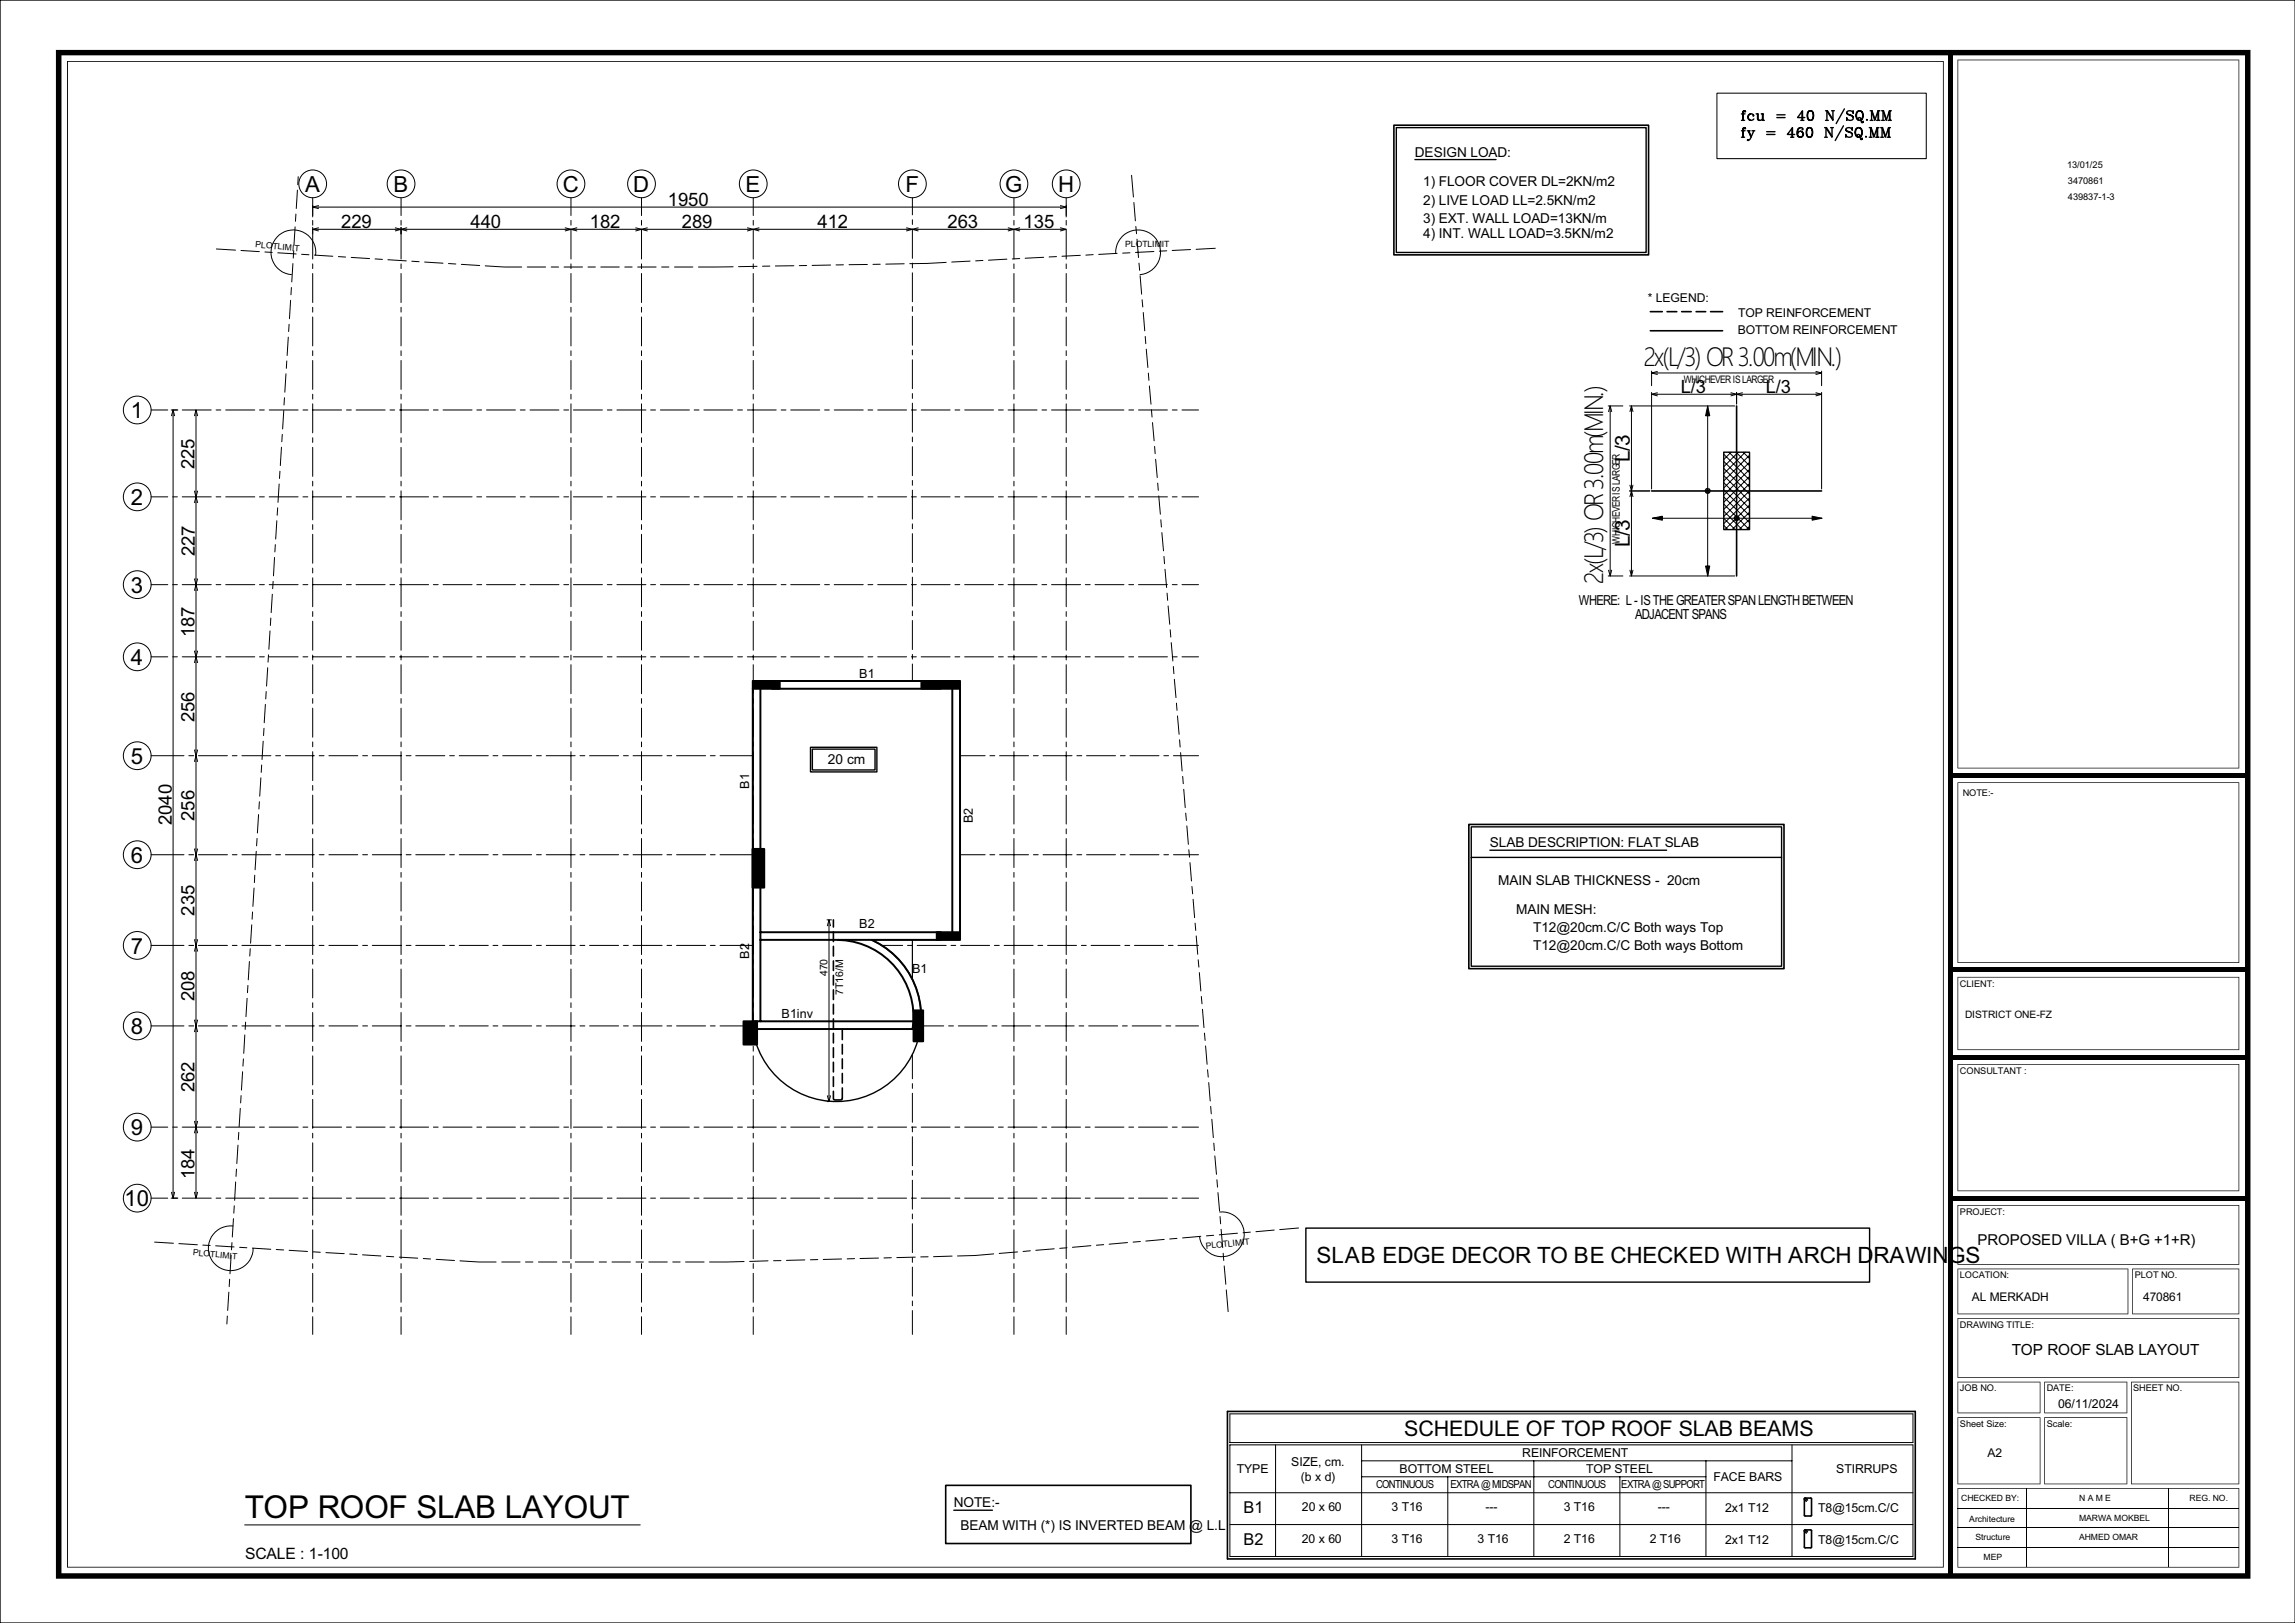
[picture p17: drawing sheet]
<svg xmlns="http://www.w3.org/2000/svg" width="420mm" height="297mm" viewBox="0 0 420 297" stroke-linecap="round" stroke-linejoin="round" font-family="sans-serif">
<defs><g id="words">
<text font-size="5.9" x="44.8" y="277.8">TOP ROOF SLAB LAYOUT</text>
<g font-size="4.6">
<text x="300.8" y="67">2x(L/3) OR 3.00m(MIN.)</text>
<text x="293.4" y="106.8" transform="rotate(-90 293.4 106.8)">2x(L/3) OR 3.00m(MIN.)</text>
</g>
<g font-size="4.1">
<text x="55.8" y="35.1">A</text>
<text x="72" y="35.1">B</text>
<text x="103" y="35.1">C</text>
<text x="115.9" y="35.1">D</text>
<text x="136.5" y="35.1">E</text>
<text x="165.7" y="35.1">F</text>
<text x="183.9" y="35.1">G</text>
<text x="193.6" y="35.1">H</text>
<text x="24" y="76.5">1</text>
<text x="24" y="92.4">2</text>
<text x="24" y="108.5">3</text>
<text x="24" y="121.7">4</text>
<text x="24" y="139.8">5</text>
<text x="24" y="157.9">6</text>
<text x="24" y="174.5">7</text>
<text x="24" y="189.2">8</text>
<text x="24" y="207.7">9</text>
<text x="22.8" y="220.7">10</text>
<text x="241" y="231.2">SLAB EDGE DECOR TO BE CHECKED WITH ARCH DRAWINGS</text>
</g>
<text font-size="4" x="257" y="262.8">SCHEDULE OF TOP ROOF SLAB BEAMS</text>
<g font-size="3.8">
<text x="298.3" y="84.5" transform="rotate(-90 298.3 84.5)">L/3</text>
<text x="298.3" y="100.1" transform="rotate(-90 298.3 100.1)">L/3</text>
</g>
<g font-size="3.5">
<text x="62.4" y="41.7">229</text>
<text x="86.1" y="41.7">440</text>
<text x="108" y="41.7">182</text>
<text x="122.2" y="37.6">1950</text>
<text x="124.8" y="41.7">289</text>
<text x="149.6" y="41.8">412</text>
<text x="173.4" y="41.7">263</text>
<text x="187.3" y="41.7">135</text>
<text x="35.6" y="85.8" transform="rotate(-90 35.6 85.8)">225</text>
<text x="35.7" y="101.8" transform="rotate(-90 35.7 101.8)">227</text>
<text x="35.6" y="116.6" transform="rotate(-90 35.6 116.6)">187</text>
<text x="35.6" y="132.1" transform="rotate(-90 35.6 132.1)">256</text>
<text x="31.4" y="151" transform="rotate(-90 31.4 151)">2040</text>
<text x="35.6" y="150.2" transform="rotate(-90 35.6 150.2)">256</text>
<text x="35.6" y="167.6" transform="rotate(-90 35.6 167.6)">235</text>
<text x="35.6" y="183.2" transform="rotate(-90 35.6 183.2)">208</text>
<text x="35.6" y="199.8" transform="rotate(-90 35.6 199.8)">262</text>
<text x="35.6" y="215.7" transform="rotate(-90 35.6 215.7)">184</text>
</g>
<g font-size="3.4">
<text x="307.6" y="71.9">L/3</text>
<text x="323.2" y="71.9">L/3</text>
</g>
<g font-size="3">
<text x="227.6" y="276.9">B1</text>
<text x="227.6" y="282.7">B2</text>
</g>
<g font-size="2.9">
<text x="368.2" y="248">TOP ROOF SLAB LAYOUT</text>
<text x="44.8" y="285.3">SCALE : 1-100</text>
</g>
<text font-size="2.8" x="361.9" y="227.7">PROPOSED VILLA ( B+G +1+R)</text>
<g font-size="2.6">
<text x="288.9" y="110.6">WHERE: L - IS THE GREATER SPAN LENGTH BETWEEN</text>
<text x="299.2" y="113.3">ADJACENT SPANS</text>
<text x="151.5" y="139.9">20 cm</text>
</g>
<g font-size="2.5">
<text x="258.9" y="28.7">DESIGN LOAD:</text>
<text x="260.4" y="34.1">1) FLOOR COVER DL=2KN/m2</text>
<text x="260.4" y="37.5">2) LIVE LOAD LL=2.5KN/m2</text>
<text x="260.4" y="40.8">3) EXT. WALL LOAD=13KN/m</text>
<text x="260.4" y="43.6">4) INT. WALL LOAD=3.5KN/m2</text>
<text x="272.7" y="155.1">SLAB DESCRIPTION: FLAT SLAB</text>
<text x="274.2" y="162">MAIN SLAB THICKNESS - 20cm</text>
<text x="277.5" y="167.2">MAIN MESH:</text>
<text x="280.6" y="173.9">T12@20cm.C/C Both ways Bottom</text>
<text x="280.6" y="170.6">T12@20cm.C/C Both ways Top</text>
<text x="174.6" y="275.8">NOTE:-</text>
<text x="175.8" y="280">BEAM WITH (*) IS INVERTED BEAM @ L.L</text>
</g>
<g font-size="2.3">
<text x="301.6" y="55.2">* LEGEND:</text>
<text x="318.1" y="57.9">TOP REINFORCEMENT</text>
<text x="318" y="61.2">BOTTOM REINFORCEMENT</text>
<text x="157.3" y="124.1">B1</text>
<text x="137.1" y="144.3" transform="rotate(-90 137.1 144.3)">B1</text>
<text x="178.1" y="150.6" transform="rotate(-90 178.1 150.6)">B2</text>
<text x="157.3" y="169.7">B2</text>
<text x="137.1" y="175.4" transform="rotate(-90 137.1 175.4)">B2</text>
<text x="166.9" y="178">B1</text>
<text x="143" y="186.4">B1inv</text>
<text x="376.7" y="257.7">06/11/2024</text>
<text x="226.3" y="269.6">TYPE</text>
<text x="236.3" y="268.3">SIZE, cm.</text>
<text x="256.1" y="269.6">BOTTOM STEEL</text>
<text x="278.6" y="266.7">REINFORCEMENT</text>
<text x="290.3" y="269.6">TOP STEEL</text>
<text x="336" y="269.6">STIRRUPS</text>
<text x="238.1" y="271">(b x d)</text>
<text x="313.6" y="271.1">FACE BARS</text>
<text x="238.2" y="276.6">20 x 60</text>
<text x="254.7" y="276.6">3 T16</text>
<text x="271.9" y="276.6">---</text>
<text x="286.2" y="276.6">3 T16</text>
<text x="303.4" y="276.6">---</text>
<text x="315.7" y="276.8">2x1 T12</text>
<text x="332.8" y="276.7">T8@15cm.C/C</text>
<text x="238.2" y="282.4">20 x 60</text>
<text x="254.7" y="282.4">3 T16</text>
<text x="270.4" y="282.4">3 T16</text>
<text x="286.2" y="282.4">2 T16</text>
<text x="301.9" y="282.4">2 T16</text>
<text x="315.7" y="282.6">2x1 T12</text>
<text x="332.8" y="282.5">T8@15cm.C/C</text>
</g>
<g font-size="2.2">
<text x="360.9" y="238.1">AL MERKADH</text>
<text x="392.2" y="238.1">470861</text>
<text x="363.7" y="266.7">A2</text>
</g>
<g font-size="2.1">
<text x="251.8" y="272.4">CONTINUOUS</text>
<text x="265.4" y="272.4">EXTRA @ MIDSPAN</text>
<text x="283.3" y="272.4">CONTINUOUS</text>
<text x="296.7" y="272.4">EXTRA @ SUPPORT</text>
</g>
<g font-size="2">
<text x="151.5" y="178.7" transform="rotate(-90 151.5 178.7)">470</text>
<text x="154.3" y="182" transform="rotate(-90 154.3 182)">7T16/M</text>
</g>
<g font-size="1.9">
<text x="308.2" y="70">WHICHEVER IS LARGER</text>
<text x="296.4" y="99.5" transform="rotate(-90 296.4 99.5)">WHICHEVER IS LARGER</text>
<text x="359.6" y="186.3">DISTRICT ONE-FZ</text>
</g>
<g font-size="1.7">
<text x="378.3" y="30.7">13/01/25</text>
<text x="378.4" y="33.6">3470861</text>
<text x="378.4" y="36.5">439837-1-3</text>
<text x="359.2" y="145.7">NOTE:-</text>
<text x="358.7" y="180.6">CLIENT:</text>
<text x="358.7" y="196.5">CONSULTANT :</text>
<text x="358.7" y="222.3">PROJECT:</text>
<text x="358.7" y="233.9">LOCATION:</text>
<text x="390.7" y="233.9">PLOT NO.</text>
<text x="358.7" y="243">DRAWING TITLE:</text>
<text x="358.7" y="254.6">JOB NO.</text>
<text x="374.6" y="254.6">DATE:</text>
<text x="390.4" y="254.6">SHEET NO.</text>
<text x="358.7" y="261.1">Sheet Size:</text>
<text x="374.6" y="261.1">Scale:</text>
</g>
<g font-size="1.6">
<text x="46.7" y="45.3" transform="rotate(5 46.7 45.3)">PLOTLIMIT</text>
<text x="205.9" y="45.3">PLOTLIMIT</text>
<text x="35.3" y="229.7" transform="rotate(5 35.3 229.7)">PLOTLIMIT</text>
<text x="220.7" y="228.6" transform="rotate(-6 220.7 228.6)">PLOTLIMIT</text>
<text x="358.9" y="274.6">CHECKED BY:</text>
<text x="380.5" y="274.7">N A M E</text>
<text x="400.7" y="274.7">REG. NO.</text>
<text x="360.4" y="278.4">Architecture</text>
<text x="361.5" y="281.7">Structure</text>
<text x="380.5" y="281.9">AHMED OMAR</text>
<text x="380.5" y="278.3">MARWA MOKBEL</text>
<text x="363" y="285.5">MEP</text>
</g>
</g></defs>
<g fill="none" stroke="#000" stroke-width=".36">
<path d="M137.8 126v60.9M137.8 124.6h4.9v1.4h-4.9zM139.2 126v60.9M141.3 124.6h30.9M141.3 126h30.9M168.6 124.6h7.1v1.4h-7.1zM174.3 126v44.6M175.7 126v44.6M137.7 155.4h2.2v7h-2.2zM139.2 172h33M139.2 170.6h33M153.4 172a14.1 14.1 0 0 1 13.6 16.3"/>
<path d="M159.6 172a15.5 15.5 0 0 1 8.8 16.4M171.4 170.6h4.3v1.4h-4.3zM136.1 186.9h2.4v4.2h-2.4zM138.1 186.9h29.1M138.1 188.3h29.1M167.2 184.9h1.7v5.7h-1.7z"/>
</g>
<g fill="none" stroke="#000" stroke-width=".25">
<path d="M10.7 9.6v278.8zM337.5 19.9l-1.5 2.7M357 9.6v278.5M255.5 23.4h45.8v22.8h-45.8zM258.9 29.2h14.9M318.7 23.9h.7M318.7 25.1h.6M318.7 20.8h.7M318.7 22h.6M319.2 23.4l-.2 .2v1.5M319.2 20.3l-.2 .2v1.5M319.4 23.4v.2v-.2l-.5 .2v1.5"/>
<path d="M319.4 20.4v.1v-.2l-.5 .2v1.5M319.8 23.9h.5M319.9 23.9l.6 1.2M320 23.9l.5 1M320.4 20.8a.62 .62 0 0 0-.5 .6 .62 .62 0 0 0 .5 .6M320.6 23.9h.5M320.9 21.1v.2l.1-.1a.6 .6 0 0 0-.9-.2 .6 .6 0 0 0 0 .9 .6 .6 0 0 0 .9-.1M321 23.9l-.5 1.2a.68 .68 0 0 1-.6 .6v-.2v.1M321.4 20.8h.3v1l.3 .2M321.6 20.8v1a.52 .52 0 0 0 .9 0M322.3 20.8h.3v1.2M322.5 20.8v1.2h.4"/>
<path d="M323.3 24.1h1.5M323.3 24.6h1.5M325.2 21h1.5M325.2 21.5h1.5M327.7 25.1h.6M327.9 23.5v1.6M328.5 24.6h-1.4l.9-1.2v1.7M329.5 23.4a1.05 1.05 0 0 0-.1 1.7M329.6 22h.5M329.6 24l.1 .1a.57 .57 0 0 1 .3 .6 .57 .57 0 0 1-.4 .4M329.8 20.4v1.6M329.9 23.6v.2l.1-.2a.61 .61 0 0 0-.8-.2 .61 .61 0 0 0-.3 .7v.5a.57 .57 0 0 0 .6 .6 .57 .57 0 0 0 .5-.7 .57 .57 0 0 0-.8-.4l-.2 .4"/>
<path d="M330.3 21.5h-1.3l.9-1.2v1.7M331.1 23.4a1 1 0 0 0 0 1.7h.1a.96 .96 0 0 0 .5-1.4 .49 .49 0 0 0-.5-.4 .49 .49 0 0 0-.5 .4v1.1l.4 .3M331.2 23.4a1.11 1.11 0 0 1 0 1.7M331.2 20.3a1 1 0 0 0 0 1.7h.2a.96 .96 0 0 0 .4-1.4 .49 .49 0 0 0-.4-.3 .49 .49 0 0 0-.5 .3v1.1l.3 .3M331.4 20.3a1.11 1.11 0 0 1 0 1.7M333.9 25.1h.5M333.9 23.4h.4l1 1.5M334.1 22h.5M334.1 20.3h.3l1 1.6M334.2 23.4v1.7M334.3 20.3v1.7M335 23.4h.5"/>
<path d="M335.2 20.3h.5M335.3 23.4v1.7l-1-1.6M335.4 20.3v1.7l-1-1.6M337.4 23l-1.5 2.7M337.8 23.8l1 .5a.56 .56 0 0 1-.1 .8 .56 .56 0 0 1-.8-.2l-.1-.3v.5l.1-.2M338 20.7l1 .5a.56 .56 0 0 1-.1 .8 .56 .56 0 0 1-.9-.2v-.3v.5v-.2M338.9 23.6l.1-.2v.4a.62 .62 0 0 0-.6-.4 .62 .62 0 0 0-.6 .4l.2 .2 1 .5M339.1 20.5v-.2v.5a.62 .62 0 0 0-.5-.5 .62 .62 0 0 0-.6 .4l.1 .2 1 .5M339.8 24.9l.1-.2 .3-.1 .2 .3 .2 .6h.1l.1-.2M340 21.9l.1-.3 .2-.1 .2 .1 .1 .8h.3l.1-.2M340.1 23.4a.91 .91 0 0 0-.6 .9 .91 .91 0 0 0 .7 .8 .92 .92 0 0 0 .6-.9 .92 .92 0 0 0-.7-.8 1 1 0 0 0 0 1.7M340.2 20.3a.91 .91 0 0 0-.6 .9 .91 .91 0 0 0 .8 .8 .92 .92 0 0 0 .6-.9 .92 .92 0 0 0-.8-.8 1 1 0 0 0 0 1.7"/>
<path d="M340.2 23.4a1.03 1.03 0 0 1 0 1.7M340.4 20.3a1.03 1.03 0 0 1 0 1.7M340.4 24.9l.2 .5h.2M340.6 21.8l.1 .5h.3M341.4 25h.2zM341.6 21.9h.1zM342.1 25.1h.5M342.1 23.4h.3l.5 1.5M342.3 22h.5M342.3 20.3h.3l.5 1.5M342.3 25.1v-1.7l.6 1.7 .6-1.7v1.7M342.5 22v-1.7l.6 1.7 .6-1.7v1.7"/>
<path d="M343.3 25.1h.6M343.4 22h.6M343.5 23.4h.4M343.6 23.4v1.7M343.7 20.3h.3M343.8 20.3v1.7M344.2 25.1h.5M344.2 23.4h.3l.5 1.5M344.4 22h.5M344.4 20.3h.3l.5 1.5M344.4 25.1v-1.7l.6 1.7 .6-1.7v1.7M344.6 22v-1.7l.6 1.7 .6-1.7v1.7"/>
<path d="M345.4 25.1h.6M345.5 22h.6M345.6 23.4h.4M345.7 23.4v1.7M345.8 20.3h.3M345.9 20.3v1.7M315.5 82.8h4.7v14.1h-4.7zM148.3 136.7h12.2v4.6h-12.2zM148.7 137.1h11.4v3.8h-11.4zM269.3 151.3h56.7v25.5h-56.7zM269.3 156.9h56.7M272.7 155.6h32.3"/>
<path d="M159.6 172a15.5 15.5 0 0 1 2.9 26.4 15.5 15.5 0 0 1-24.7-9.9M159.6 172h16.1v-47.4h-37.9v63.9M239 224.7h103.1v9.9h-103.1zM174.6 276.4h7"/>
</g>
<g fill="none" stroke="#000" stroke-width=".3">
<path d="M255.1 22.9h46.6v23.7h-46.6zM302 57h2.2M305.1 57h1.8M307.8 57h1.7M310.4 57h1.8M313 57h2.2M302 60.5h13.2M317.8 74.3v31.1M302.2 89.8h31.2M268.8 150.9h57.7v26.4h-57.7zM152.5 168.3v1.3M152.5 170.5v1.8"/>
<path d="M152.5 173.2v1.8M152.5 175.8v1.8M152.5 178.5v1.7M152.5 181.1v1.8M152.5 183.8v1.8M152.5 186.4v1.8M152.5 189.1v1.7M152.5 191.7v1.8M152.5 194.4v1.8M152.5 197.1v1.7M154.1 199.1v1.9l-.2 .3-1.3-.1-.1-1.5M154.1 188.3v1.9"/>
<path d="M154.1 191.1v1.8M154.1 193.8v1.7M154.1 196.4v1.8M224.6 258.3h125.9v27h-125.9zM173.1 271.8h44.8v10.7h-44.8zM330.3 274.2h1.2l-.1 3.2h-1.1l-.1-.1zM330.4 280l-.2 .1v3l.2 .1h1l.1-.1v-3l-.1-.1M330.4 280h1M330.8 274.5l-.4-.3h-.1l-.1 .2 .4 .3M330.5 280h-.2l-.1 .2 .4 .3M330.5 280l.3 .3"/>
</g>
<g fill="none" stroke="#000" stroke-width=".18">
<path d="M0 0h420v297h-420zM314.2 17h38.3v12h-38.3zM54.2 39.2l-.1 1.3M54.4 34.8l-.2 3.4M54.6 32.3l-.1 1.5M57.2 36.2v3.5M57.2 37.9h137.9M58.3 37.6l-1.1 .3 1.1 .3M73.4 36.2v3.2M104.5 36.2v3.2M117.4 36.2v3.2M137.8 36.2v3.2"/>
<path d="M167 36.2v3.1M185.6 36.2v3.2M194.1 37.6l1 .3-1 .3M195.1 36.2v3.5M207.1 32.1l.3 4M207.5 37.1l.3 3.3M39.6 45.6l3.5 .2M44.1 45.8l3.4 .2M48.5 46.1l1.3 .1M50.8 46.3l3.4 .2M52.9 59.3l-.1 1.4M53.2 55l-.2 3.3"/>
<path d="M53.3 52.6l-.1 1.3M53.6 48.2l-.2 3.4M53.8 45.9l-.1 1.3M54 41.5l-.2 3.4M55.2 46.5l1.3 .1M57.2 40.3v.9M57.2 41.6v5.8M57.2 48.3v.9M57.2 50v5.4M57.2 56.2v.9M57.2 58v5.3M57.2 42h137.9"/>
<path d="M57.5 46.7l3.4 .2M57.8 46.7a4.1 4.1 0 0 0-3.6-4.6 4.1 4.1 0 0 0-4.6 3.7 4.1 4.1 0 0 0 3.8 4.5M58.3 41.7l-1.1 .3 1.1 .3M61.9 47h1.4M64.3 47.1l3.3 .2M68.6 47.4l1.4 .1M71 47.5l3.3 .2M72.3 41.7l1.1 .3-1.1 .3M73.4 40.3v.9M73.4 41.6v5.8M73.4 48.3v.9M73.4 50v5.4"/>
<path d="M73.4 56.2v.9M73.4 58v5.3M74.5 41.7l-1.1 .3 1.1 .3M75.4 47.8l1.3 .1M77.7 48l3.4 .2M82.1 48.2l1.3 .1M84.4 48.4l3.4 .2M88.8 48.7l3.5 .2h3.2M96.5 48.9h3.4M100.9 48.9h1.3M103.2 48.9h3.4M103.4 41.7l1.1 .3-1.1 .3"/>
<path d="M104.5 40.3v.9M104.5 42.1v5.3M104.5 48.3v.9M104.5 50v5.4M104.5 56.2v.9M104.5 58v5.3M105.6 41.7l-1.1 .3 1.1 .3M107.6 48.9h1.4M110 48.9h3.3M114.3 48.9h1.4M116.3 41.7l1.1 .3-1.1 .3M116.7 48.9h3.4"/>
<path d="M117.4 40.3v.9M117.4 42.1v5.3M117.4 48.3v.9M117.4 50v5.4M117.4 56.2v.9M117.4 58v5.3M118.5 41.7l-1.1 .3 1.1 .3M121.1 48.9h1.3M123.4 48.9h3.4M134.2 48.8l-6.4 .1M136.8 41.7l1 .3-1 .3M137.8 40.3v.9"/>
<path d="M137.8 42.1v5.3M137.8 48.3v.9M137.8 50v5.4M137.8 56.2v.9M137.8 58v5.3M138.5 48.7l-3.3 .1M138.9 41.7l-1.1 .3 1.1 .3M140.9 48.7h-1.4M145.3 48.6l-3.4 .1M147.6 48.6h-1.3M152 48.5l-3.4 .1M154.4 48.5h-1.4"/>
<path d="M158.7 48.4h-3.3M161.1 48.4h-1.3M165.5 48.3h-3.4M165.9 41.7l1.1 .3-1.1 .3M167 40.2v.9M167 42v5.3M167 48.1v.9M167 49.9v5.3M167 56.1v.9M167 57.9v5.3M168 41.7l-1 .3 1 .3M173.2 48l-6.7 .2"/>
<path d="M177.5 47.8l-3.3 .2M179.9 47.7h-1.3M184.3 47.4l-3.4 .2M184.5 41.7l1.1 .3-1.1 .3M185.6 40.3v.9M185.6 42.1v5.3M185.6 48.3v.9M185.6 50v5.4M185.6 56.2v.9M185.6 58v5.3M186.6 41.7l-1 .3 1 .3M186.6 47.3l-1.3 .1"/>
<path d="M191 47.1l-3.4 .2M193.3 47h-1.3M194.1 41.7l1 .3-1 .3M195.1 40.3v.9M195.1 42.1v5.3M195.1 48.3v.9M195.1 50v5.4M195.1 56.2v.9M195.1 58v5.3M197.7 46.7l-3.4 .2M200.1 46.6l-1.4 .1M204.2 46.4a4.1 4.1 0 0 1 3.8-4.3 4.1 4.1 0 0 1 4.4 3.8 4.1 4.1 0 0 1-3.8 4.4"/>
<path d="M204.4 46.4l-3.3 .2M206.8 46.3h-1.3M207.9 41.4l.1 1.4M208.1 43.8l.3 3.3M208.4 48.1l.2 1.4M208.7 50.5l.2 3.3M209 54.9l.1 1.3M209.2 57.2l.3 3.3M211.2 46l-3.4 .2M213.5 45.9l-1.3 .1M217.9 45.7l-3.4 .1M222.4 45.4l-3.5 .2"/>
<path d="M27.7 75h3M31.3 75h1.2M31.4 76.1l.3-1.1 .3 1.1M31.7 75v144.3M33.3 75h5.4M35.6 76.1l.3-1.1 .3 1.1M35.9 75v144.3M39.6 75h.8M41.3 75h5.3M47.5 75h.9M49.3 75h5.3M51.7 79.5l-.1 1.3"/>
<path d="M51.9 75.1l-.2 3.4M52.1 72.8l-.1 1.3M52.3 68.4l-.2 3.4M52.5 66.1l-.1 1.3M52.8 61.7l-.3 3.4M55.4 75h.9M57.2 75h5.3M57.2 64.2v.9M57.2 66v5.3M57.2 72.1v.9M57.2 73.9v5.3M63.4 75h.9"/>
<path d="M65.2 75h5.3M71.4 75h.8M73.1 75h5.3M73.4 64.2v.9M73.4 66v5.3M73.4 72.1v.9M73.4 73.9v5.3M79.3 75h.9M81.1 75h5.3M87.3 75h.8M89 75h5.3M95.2 75h.9"/>
<path d="M97 75h5.3M103.2 75h.9M104.5 64.2v.9M104.5 66v5.3M104.5 72.1v.9M104.5 73.9v5.3M104.9 75h5.3M111.1 75h.9M112.9 75h5.3M117.4 64.2v.9M117.4 66v5.3M117.4 72.1v.9"/>
<path d="M117.4 73.9v5.3M119.1 75h.9M120.9 75h5.3M127 75h.9M128.8 75h5.3M135 75h.9M136.8 75h5.3M137.8 64.2v.9M137.8 66v5.3M137.8 72.1v.9M137.8 73.9v5.3M142.9 75h.9"/>
<path d="M144.7 75h5.3M150.9 75h.9M152.7 75h5.3M158.8 75h.9M160.6 75h5.3M166.8 75h.9M167 64.1v.8M167 65.8v5.3M167 72v.9M167 73.8v5.3M167 80v.8M168.6 75h5.3"/>
<path d="M174.8 75h.9M176.5 75h5.3M182.7 75h.9M184.5 75h5.3M185.6 64.2v.9M185.6 66v5.3M185.6 72.1v.9M185.6 73.9v5.3M190.7 75h.8M192.4 75h5.3M195.1 64.2v.9M195.1 66v5.3"/>
<path d="M195.1 72.1v.9M195.1 73.9v5.3M198.6 75h.9M200.4 75h5.3M206.6 75h.9M208.4 75h5.2M209.6 61.6l.1 1.3M209.8 63.9l.3 3.4M210.2 68.3l.1 1.3M210.3 70.6l.3 3.4M210.7 75l.1 1.3M210.9 77.3l.3 3.4"/>
<path d="M214.5 75h.9M216.3 75h3M294.3 74.3h2.7M294.4 75.3l.3-1 .2 1M294.7 74.3v31.1M298.2 74.3h19.3M298.3 75.3l.3-1 .2 1M298.6 74.3v31.1M302.2 67.9v2.7M302.2 71.8v17.7M302.2 72.1h31.2M302.2 68.3h31.2"/>
<path d="M303.3 71.9l-1.1 .2 1.1 .3M303.3 68l-1.1 .3 1.1 .2M312.5 74.3l.4 1.8h-.8zM312.5 74.3v31.1l-.4-1.8h.8l-.4 1.8M316.8 71.9l1 .2-1 .3M317.8 71.8v2.1M318.9 71.9l-1.1 .2 1.1 .3M332.3 71.9l1.1 .2-1.1 .3M332.3 68l1.1 .3-1.1 .2M333.4 67.9v2.7M333.4 71.8v17.7M27.7 90.9h3"/>
<path d="M31.6 90.9h.9M33.3 90.9h5.4M35.6 89.9l.3 1 .3-1M35.6 92l.3-1.1 .3 1.1M39.6 90.9h.8M41.3 90.9h5.3M47.5 90.9h.9M49.3 90.9h5.3M50.4 99.7l-.1 1.3M50.7 95.3l-.2 3.3M50.8 92.9l-.1 1.4M51.1 88.6l-.2 3.3"/>
<path d="M51.2 86.2l-.1 1.4M51.5 81.8l-.2 3.4M55.4 90.9h.9M57.2 80.1v.9M57.2 81.9v5.3M57.2 88.1v.8M57.2 89.8v5.3M57.2 96v.9M57.2 97.8v5.3M57.2 90.9h5.3M63.4 90.9h.9M65.2 90.9h5.3"/>
<path d="M71.4 90.9h.8M73.1 90.9h5.3M73.4 80.1v.9M73.4 81.9v5.3M73.4 88.1v.8M73.4 89.8v5.3M73.4 96v.9M73.4 97.8v5.3M79.3 90.9h.9M81.1 90.9h5.3M87.3 90.9h.8M89 90.9h5.3"/>
<path d="M95.2 90.9h.9M97 90.9h5.3M103.2 90.9h.9M104.5 80.1v.9M104.5 81.9v5.3M104.5 88.1v.8M104.5 89.8v5.3M104.5 96v.9M104.5 97.8v5.3M104.9 90.9h5.3M111.1 90.9h.9M112.9 90.9h5.3"/>
<path d="M117.4 80.1v.9M117.4 81.9v5.3M117.4 88.1v.8M117.4 89.8v5.3M117.4 96v.9M117.4 97.8v5.3M119.1 90.9h.9M120.9 90.9h5.3M127 90.9h.9M128.8 90.9h5.3M135 90.9h.9M136.8 90.9h5.3"/>
<path d="M137.8 80.1v.9M137.8 81.9v5.3M137.8 88.1v.8M137.8 89.8v5.3M137.8 96v.9M137.8 97.8v5.3M142.9 90.9h.9M144.7 90.9h5.3M150.9 90.9h.9M152.7 90.9h5.3M158.8 90.9h.9M160.6 90.9h5.3"/>
<path d="M166.8 90.9h.9M167 81.7v5.3M167 87.9v.9M167 89.7v5.3M167 95.9v.9M167 97.7v5.2M168.6 90.9h5.3M174.8 90.9h.9M176.5 90.9h5.3M182.7 90.9h.9M184.5 90.9h5.3M185.6 80.1v.9"/>
<path d="M185.6 81.9v5.3M185.6 88.1v.8M185.6 89.8v5.3M185.6 96v.9M185.6 97.8v5.3M190.7 90.9h.8M192.4 90.9h5.3M195.1 80.1v.9M195.1 81.9v5.3M195.1 88.1v.8M195.1 89.8v5.3M195.1 96v.9"/>
<path d="M195.1 97.8v5.3M198.6 90.9h.9M200.4 90.9h5.3M206.6 90.9h.9M208.4 90.9h5.2M211.3 81.7l.1 1.3M211.5 84l.3 3.4M211.9 88.4l.1 1.3M212.1 90.8l.3 3.3M212.4 95.1l.1 1.3M212.6 97.5l.3 3.3M214.5 90.9h.9"/>
<path d="M216.3 90.9h3M298.2 89.8h3.7M298.3 88.8l.3 1 .2-1M298.3 90.9l.3-1.1 .2 1.1M302.4 94.8l1.8 .4v-.7l-1.8 .3h31M315.5 96.1l.7 .8M315.5 94.8l2 2.1M315.5 93.5l3.3 3.4M315.5 92.2l4.6 4.7M315.5 90.9l4.7 4.7M315.5 89.6l4.7 4.8M315.5 88.3l4.7 4.7"/>
<path d="M315.5 87l4.7 4.7M315.5 85.7l4.7 4.7M315.5 84.4l4.7 4.7M315.5 83.1l4.7 4.7M315.5 82.8h.1M316.4 82.8l3.8 3.7M316.8 82.8l-1.3 1.3M317.7 82.8l2.5 2.4M318.1 82.8l-2.6 2.6M319 82.8l1.2 1.1M319.4 82.8l-3.9 3.9M320.2 83.3l-4.7 4.7"/>
<path d="M320.2 84.6l-4.7 4.7M320.2 85.9l-4.7 4.7M320.2 87.2l-4.7 4.7M320.2 88.5l-4.7 4.7M320.2 89.8l-4.7 4.7M320.2 91.1l-4.7 4.7M320.2 92.4l-4.5 4.5M320.2 93.7l-3.2 3.2M320.2 95l-1.9 1.9M320.2 96.3l-.6 .6M331.6 94.5l1.8 .3-1.8 .4zM27.7 107h3"/>
<path d="M31.6 107h.9M33.3 107h5.4M35.6 105.9l.3 1.1 .3-1.1M35.6 108l.3-1 .3 1M35.6 119.1l.3 1.1 .3-1.1M39.6 107h.8M41.3 107h5.3M47.5 107h.9M49.1 119.8v1.4M49.3 107h5.3M49.4 115.5l-.2 3.3M49.6 113.1l-.1 1.4"/>
<path d="M49.8 108.7l-.2 3.4M50 106.4l-.1 1.3M50.2 102l-.2 3.4M55.4 107h.9M57.2 104v.8M57.2 105.7v5.3M57.2 111.9v.9M57.2 113.7v5.3M57.2 119.9v.9M57.2 107h5.3M63.4 107h.9M65.2 107h5.3"/>
<path d="M71.4 107h.8M73.1 107h5.3M73.4 104v.8M73.4 105.7v5.3M73.4 111.9v.9M73.4 113.7v5.3M73.4 119.9v.9M79.3 107h.9M81.1 107h5.3M87.3 107h.8M89 107h5.3M95.2 107h.9"/>
<path d="M97 107h5.3M103.2 107h.9M104.5 104v.8M104.5 105.7v5.3M104.5 111.9v.9M104.5 113.7v5.3M104.5 119.9v.9M104.9 107h5.3M111.1 107h.9M112.9 107h5.3M117.4 104v.8M117.4 105.7v5.3"/>
<path d="M117.4 111.9v.9M117.4 113.7v5.3M117.4 119.9v.9M119.1 107h.9M120.9 107h5.3M127 107h.9M128.8 107h5.3M135 107h.9M136.8 107h5.3M137.8 104v.8M137.8 105.7v5.3M137.8 111.9v.9"/>
<path d="M137.8 113.7v5.3M137.8 119.9v.9M142.9 107h.9M144.7 107h5.3M150.9 107h.9M152.7 107h5.3M158.8 107h.9M160.6 107h5.3M166.8 107h.9M167 103.8v.9M167 105.6v5.3M167 111.8v.9"/>
<path d="M167 113.5v5.4M167 119.8v.8M168.6 107h5.3M174.8 107h.9M176.5 107h5.3M182.7 107h.9M184.5 107h5.3M185.6 104v.8M185.6 105.7v5.3M185.6 111.9v.9M185.6 113.7v5.3M185.6 119.9v.9"/>
<path d="M190.7 107h.8M192.4 107h5.3M195.1 104v.8M195.1 105.7v5.3M195.1 111.9v.9M195.1 113.7v5.3M195.1 119.9v.9M198.6 107h.9M200.4 107h5.3M206.6 107h.9M208.4 107h5.2M213 101.8l.1 1.4"/>
<path d="M213.2 104.2l.3 3.3M213.6 108.5l.1 1.4M213.8 110.9l.3 3.3M214.2 115.2l.1 1.4M214.3 117.6l.3 3.4M214.5 107h.9M216.3 107h3M294.3 105.4h2.7M294.4 104.3l.3 1.1 .2-1.1M298.2 105.4h19.3M298.3 104.3l.3 1.1 .2-1.1M27.7 120.2h3"/>
<path d="M27.7 138.3h6M31.6 120.2h.9M33.3 120.2h5.4M34.6 138.3h.8M35.6 121.3l.3-1.1 .3 1.1M35.6 137.2l.3 1.1 .3-1.1M35.6 139.4l.3-1.1 .3 1.1M36.3 138.3h5.3M39.6 120.2h.8M41.3 120.2h5.3M42.5 138.3h.9M44.3 138.3h5.3"/>
<path d="M47.5 120.2h.9M47.9 140l-.1 1.3M48.2 135.6l-.2 3.4M48.3 133.3l-.1 1.3M48.6 128.9l-.2 3.4M48.7 126.5l-.1 1.4M49 122.2l-.2 3.4M49.3 120.2h5.3M50.5 138.3h.8M52.2 138.3h5.3M55.4 120.2h.9M57.2 121.6v5.3"/>
<path d="M57.2 127.8v.9M57.2 129.6v5.3M57.2 135.8v.9M57.2 137.6v5.2M57.2 120.2h5.3M58.4 138.3h.9M60.2 138.3h5.3M63.4 120.2h.9M65.2 120.2h5.3M66.4 138.3h.9M68.1 138.3h5.3M71.4 120.2h.8"/>
<path d="M73.1 120.2h5.3M73.4 121.6v5.3M73.4 127.8v.9M73.4 129.6v5.3M73.4 135.8v.9M73.4 137.6v5.2M74.3 138.3h.9M76.1 138.3h5.3M79.3 120.2h.9M81.1 120.2h5.3M82.3 138.3h.9M84 138.3h5.4"/>
<path d="M87.3 120.2h.8M89 120.2h5.3M90.2 138.3h.9M92 138.3h5.3M95.2 120.2h.9M97 120.2h5.3M98.2 138.3h.9M100 138.3h5.3M103.2 120.2h.9M104.5 121.6v5.3M104.5 127.8v.9M104.5 129.6v5.3"/>
<path d="M104.5 135.8v.9M104.5 137.6v5.2M104.9 120.2h5.3M106.1 138.3h.9M107.9 138.3h5.3M111.1 120.2h.9M112.9 120.2h5.3M114.1 138.3h.9M115.9 138.3h5.3M117.4 121.6v5.3M117.4 127.8v.9M117.4 129.6v5.3"/>
<path d="M117.4 135.8v.9M117.4 137.6v5.2M119.1 120.2h.9M120.9 120.2h5.3M122.1 138.3h.8M123.8 138.3h5.3M127 120.2h.9M128.8 120.2h5.3M130 138.3h.9M131.8 138.3h6M135 120.2h.9M136.8 120.2h5.3"/>
<path d="M137.8 121.6v5.3M137.8 127.8v.9M137.8 129.6v5.3M137.8 135.8v.9M137.8 137.6v5.2M142.9 120.2h.9M144.7 120.2h5.3M150.9 120.2h.9M152.7 120.2h5.3M158.8 120.2h.9M160.6 120.2h5.3M166.8 120.2h.9"/>
<path d="M167 121.5v3.1M168.6 120.2h5.3M174.8 120.2h.9M175.7 138.3h4.6M176.5 120.2h5.3M181.2 138.3h.8M182.7 120.2h.9M182.9 138.3h5.3M184.5 120.2h5.3M185.6 121.6v5.3M185.6 127.8v.9M185.6 129.6v5.3"/>
<path d="M185.6 135.8v.9M185.6 137.6v5.2M189.1 138.3h.9M190.7 120.2h.8M190.9 138.3h5.3M192.4 120.2h5.3M195.1 121.6v5.3M195.1 127.8v.9M195.1 129.6v5.3M195.1 135.8v.9M195.1 137.6v5.2M197.1 138.3h.9"/>
<path d="M198.6 120.2h.9M198.9 138.3h5.2M200.4 120.2h5.3M205 138.3h.9M206.6 120.2h.9M206.8 138.3h5.3M208.4 120.2h5.2M213 138.3h.9M214.5 120.2h.9M214.7 122l.1 1.3M214.7 138.3h4.6M214.9 124.3l.3 3.4"/>
<path d="M215.3 128.7l.1 1.3M215.5 131l.3 3.4M215.9 135.4l.1 1.3M216.1 137.7l.2 3.4M216.3 120.2h3M27.7 156.4h6M34.6 156.4h.8M35.6 155.4l.3 1 .3-1M35.6 157.5l.3-1.1 .3 1.1M36.3 156.4h5.3M42.5 156.4h.9M44.3 156.4h5.3"/>
<path d="M46.9 155.8l-.2 3.4M47 153.4v1.4M47.3 149.1l-.2 3.3M47.5 146.7l-.1 1.4M47.7 142.3l-.2 3.4M50.5 156.4h.8M52.2 156.4h5.3M57.2 143.7v.9M57.2 145.5v5.3M57.2 151.7v.9M57.2 153.4v5.4M57.2 159.6v.9"/>
<path d="M58.4 156.4h.9M60.2 156.4h5.3M66.4 156.4h.9M68.1 156.4h5.3M73.4 143.7v.9M73.4 145.5v5.3M73.4 151.7v.9M73.4 153.4v5.4M73.4 159.6v.9M74.3 156.4h.9M76.1 156.4h5.3M82.3 156.4h.9"/>
<path d="M84 156.4h5.4M90.2 156.4h.9M92 156.4h5.3M98.2 156.4h.9M100 156.4h5.3M104.5 143.7v.9M104.5 145.5v5.3M104.5 151.7v.9M104.5 153.4v5.4M104.5 159.6v.9M106.1 156.4h.9M107.9 156.4h5.3"/>
<path d="M114.1 156.4h.9M115.9 156.4h5.3M117.4 143.7v.9M117.4 145.5v5.3M117.4 151.7v.9M117.4 153.4v5.4M117.4 159.6v.9M122.1 156.4h.8M123.8 156.4h5.3M130 156.4h.9M131.8 156.4h6M137.8 143.7v.9"/>
<path d="M137.8 145.5v5.3M137.8 151.7v.9M137.8 153.4v5.4M137.8 159.6v.9M175.7 156.4h4.6M181.2 156.4h.8M182.9 156.4h5.3M185.6 143.7v.9M185.6 145.5v5.3M185.6 151.7v.9M185.6 153.4v5.4M185.6 159.6v.9"/>
<path d="M189.1 156.4h.9M190.9 156.4h5.3M195.1 143.7v.9M195.1 145.5v5.3M195.1 151.7v.9M195.1 153.4v5.4M195.1 159.6v.9M197.1 156.4h.9M198.9 156.4h5.2M205 156.4h.9M206.8 156.4h5.3M213 156.4h.9"/>
<path d="M214.7 156.4h4.6M216.4 142.1l.1 1.3M216.6 144.4l.3 3.4M217 148.8l.1 1.3M217.2 151.1l.3 3.4M217.6 155.5l.1 1.4M217.8 157.9l.2 3.3M27.7 173h6M34.6 173h.8M35.6 171.9l.3 1.1 .3-1.1M35.6 174.1l.3-1.1 .3 1.1M36.3 173h5.3"/>
<path d="M42.5 173h.9M44.3 173h5.3M45.6 175.9l-.2 3.4M45.8 173.6l-.1 1.4M46.1 169.2l-.2 3.4M46.2 166.9l-.1 1.3M46.5 162.5l-.2 3.4M46.6 160.2v1.3M50.5 173h.8M52.2 173h5.3M57.2 161.4v5.3M57.2 167.6v.9"/>
<path d="M57.2 169.4v5.3M57.2 175.5v.9M57.2 177.3v5.3M58.4 173h.9M60.2 173h5.3M66.4 173h.9M68.1 173h5.3M73.4 161.4v5.3M73.4 167.6v.9M73.4 169.4v5.3M73.4 175.5v.9M73.4 177.3v5.3"/>
<path d="M74.3 173h.9M76.1 173h5.3M82.3 173h.9M84 173h5.4M90.2 173h.9M92 173h5.3M98.2 173h.9M100 173h5.3M104.5 161.4v5.3M104.5 167.6v.9M104.5 169.4v5.3M104.5 175.5v.9"/>
<path d="M104.5 177.3v5.3M106.1 173h.9M107.9 173h5.3M114.1 173h.9M115.9 173h5.3M117.4 161.4v5.3M117.4 167.6v.9M117.4 169.4v5.3M117.4 175.5v.9M117.4 177.3v5.3M122.1 173h.8M123.8 173h5.3"/>
<path d="M130 173h.9M131.8 173h6M137.8 161.4v5.3M137.8 167.6v.9M137.8 169.4v5.3M137.8 175.5v.9M137.8 177.3v5.3M151.4 168.3h.8M151.4 169.4l.3-1.1 .3 1.1M151.7 168.3v33.3h-.3M161.4 173h3.8M166.1 173h.9"/>
<path d="M167 172v7.1M167.8 173h5.4M174 173h.9M175.8 173h5.3M182 173h.9M183.8 173h5.3M185.6 161.4v5.3M185.6 167.6v.9M185.6 169.4v5.3M185.6 175.5v.9M185.6 177.3v5.3M189.9 173h.9"/>
<path d="M191.7 173h5.3M195.1 161.4v5.3M195.1 167.6v.9M195.1 169.4v5.3M195.1 175.5v.9M195.1 177.3v5.3M197.9 173h.9M199.7 173h5.3M205.9 173h.8M207.6 173h5.3M213.8 173h.9M215.6 173h3.7"/>
<path d="M218.1 162.2l.2 1.4M218.3 164.6l.3 3.3M218.7 168.9l.1 1.4M218.9 171.3l.3 3.3M219.3 175.6l.1 1.4M219.5 178l.3 3.3M27.7 187.7h6M34.6 187.7h.8M35.6 186.7l.3 1 .3-1M35.6 188.8l.3-1.1 .3 1.1M36.3 187.7h5.3M42.5 187.7h.9"/>
<path d="M44.3 187.7h5.3M44.4 196.1l-.2 3.4M44.5 193.8v1.3M44.8 189.4l-.2 3.4M44.9 187v1.4M45.2 182.7l-.2 3.3M45.4 180.3l-.1 1.4M50.5 187.7h.8M52.2 187.7h5.3M57.2 183.5v.9M57.2 185.3v5.3M57.2 191.5v.9"/>
<path d="M57.2 193.2v5.3M57.2 199.4v.9M58.4 187.7h.9M60.2 187.7h5.3M66.4 187.7h.9M68.1 187.7h5.3M73.4 183.5v.9M73.4 185.3v5.3M73.4 191.5v.9M73.4 193.2v5.3M73.4 199.4v.9M74.3 187.7h.9"/>
<path d="M76.1 187.7h5.3M82.3 187.7h.9M84 187.7h5.4M90.2 187.7h.9M92 187.7h5.3M98.2 187.7h.9M100 187.7h5.3M104.5 183.5v.9M104.5 185.3v5.3M104.5 191.5v.9M104.5 193.2v5.3M104.5 199.4v.9"/>
<path d="M106.1 187.7h.9M107.9 187.7h5.3M114.1 187.7h.9M115.9 187.7h5.3M117.4 183.5v.9M117.4 185.3v5.3M117.4 191.5v.9M117.4 193.2v5.3M117.4 199.4v.9M122.1 187.7h.8M123.8 187.7h5.3M130 187.7h.9"/>
<path d="M131.8 187.7h6M137.8 183.5v.9M137.8 185.3v5.3M137.8 191.5v.9M137.8 193.2v5.3M137.8 199.4v.9M167 193.1v4.3M167 198.3v.9M168.5 187.7h4.2M173.6 187.7h.9M175.4 187.7h5.3M181.6 187.7h.8"/>
<path d="M183.3 187.7h5.3M185.6 183.5v.9M185.6 185.3v5.3M185.6 191.5v.9M185.6 193.2v5.3M185.6 199.4v.9M189.5 187.7h.9M191.3 187.7h5.3M195.1 183.5v.9M195.1 185.3v5.3M195.1 191.5v.9M195.1 193.2v5.3"/>
<path d="M195.1 199.4v.9M197.5 187.7h.8M199.2 187.7h5.3M205.4 187.7h.9M207.2 187.7h5.3M213.4 187.7h.9M215.1 187.7h4.2M219.8 182.3l.2 1.4M220.1 184.7l.2 3.4M220.4 189.1l.1 1.3M220.6 191.4l.3 3.4M221 195.8l.1 1.3"/>
<path d="M221.2 198.1l.3 3.4M27.7 219.3h3M27.7 206.3h3M31.3 219.3h1.2M31.4 218.2l.3 1.1 .3-1.1M31.6 206.3h.9M33.3 219.3h5.4M33.3 206.3h5.4M35.6 205.2l.3 1.1 .3-1.1M35.6 207.3l.3-1 .3 1M35.6 218.2l.3 1.1 .3-1.1M39.6 219.3h.8"/>
<path d="M39.6 206.3h.8M41.3 219.3h5.3M41.3 206.3h5.3M43.1 216.3l-.2 3.4M43.3 213.9l-.1 1.4M43.6 209.6l-.3 3.3M43.7 207.2l-.1 1.4M44 202.8l-.2 3.4M44.1 200.5l-.1 1.3M47.5 219.3h.9M47.5 206.3h.9M49.3 219.3h5.3"/>
<path d="M49.3 206.3h5.3M55.4 219.3h.9M55.4 206.3h.9M57.2 219.3h5.3M57.2 201.2v5.3M57.2 207.4v.8M57.2 209.1v5.4M57.2 215.3v.9M57.2 217.1v5.3M57.2 206.3h5.3M63.4 219.3h.9M63.4 206.3h.9"/>
<path d="M65.2 219.3h5.3M65.2 206.3h5.3M71.4 219.3h.8M71.4 206.3h.8M73.1 219.3h5.3M73.1 206.3h5.3M73.4 201.2v5.3M73.4 207.4v.8M73.4 209.1v5.4M73.4 215.3v.9M73.4 217.1v5.3M79.3 219.3h.9"/>
<path d="M79.3 206.3h.9M81.1 219.3h5.3M81.1 206.3h5.3M87.3 219.3h.8M87.3 206.3h.8M89 219.3h5.3M89 206.3h5.3M95.2 219.3h.9M95.2 206.3h.9M97 219.3h5.3M97 206.3h5.3M103.2 219.3h.9"/>
<path d="M103.2 206.3h.9M104.5 201.2v5.3M104.5 207.4v.8M104.5 209.1v5.4M104.5 215.3v.9M104.5 217.1v5.3M104.9 219.3h5.3M104.9 206.3h5.3M111.1 219.3h.9M111.1 206.3h.9M112.9 219.3h5.3M112.9 206.3h5.3"/>
<path d="M117.4 201.2v5.3M117.4 207.4v.8M117.4 209.1v5.4M117.4 215.3v.9M117.4 217.1v5.3M119.1 219.3h.9M119.1 206.3h.9M120.9 219.3h5.3M120.9 206.3h5.3M127 219.3h.9M127 206.3h.9M128.8 219.3h5.3"/>
<path d="M128.8 206.3h5.3M135 219.3h.9M135 206.3h.9M136.8 219.3h5.3M136.8 206.3h5.3M137.8 201.2v5.3M137.8 207.4v.8M137.8 209.1v5.4M137.8 215.3v.9M137.8 217.1v5.3M142.9 219.3h.9M142.9 206.3h.9"/>
<path d="M144.7 219.3h5.3M144.7 206.3h5.3M150.9 219.3h.9M150.9 206.3h.9M151.4 200.5l.3 1.1 .3-1.1M152.7 219.3h5.3M152.7 206.3h5.3M158.8 219.3h.9M158.8 206.3h.9M160.6 219.3h5.3M160.6 206.3h5.3M166.8 219.3h.9"/>
<path d="M166.8 206.3h.9M167 200.1v5.3M167 206.2v.9M167 208v5.3M167 214.2v.9M167 216v5.3M168.6 219.3h5.3M168.6 206.3h5.3M174.8 219.3h.9M174.8 206.3h.9M176.5 219.3h5.3M176.5 206.3h5.3"/>
<path d="M182.7 219.3h.9M182.7 206.3h.9M184.5 219.3h5.3M184.5 206.3h5.3M185.6 201.2v5.3M185.6 207.4v.8M185.6 209.1v5.4M185.6 215.3v.9M185.6 217.1v5.3M190.7 219.3h.8M190.7 206.3h.8M192.4 219.3h5.3"/>
<path d="M192.4 206.3h5.3M195.1 201.2v5.3M195.1 207.4v.8M195.1 209.1v5.4M195.1 215.3v.9M195.1 217.1v5.3M198.6 219.3h.9M198.6 206.3h.9M200.4 219.3h5.3M200.4 206.3h5.3M206.6 219.3h.9M206.6 206.3h.9"/>
<path d="M208.4 219.3h5.2M208.4 206.3h5.2M214.5 219.3h.9M214.5 206.3h.9M216.3 219.3h3M216.3 206.3h3M221.6 202.5l.1 1.3M221.8 204.8l.2 3.4M222.1 209.2l.1 1.3M222.3 211.5l.3 3.4M222.7 215.9l.1 1.3M222.9 218.2l.3 3.4"/>
<path d="M28.3 227.3l3.4 .2M32.7 227.6l3.4 .2M37.1 227.8l1.4 .1M39.5 228l3.3 .2M41.9 236.4l-.2 3.4M42 234.1l-.1 1.3M42.3 229.7l-.2 3.4M42.5 227.4l-.1 1.3M42.6 224.3a4.1 4.1 0 0 0-4.5 3.8 4.1 4.1 0 0 0 4 4.4 4.1 4.1 0 0 0 4.2-4.1M42.7 223l-.2 3.4M42.9 220.7l-.1 1.3M43.8 228.3h1.4"/>
<path d="M46.2 228.4l3.4 .2M50.6 228.7h1.3M52.9 228.8l3.4 .2M57.2 223.3v.9M57.2 225.1v5.2M57.2 231.2v.9M57.2 233v5.3M57.2 239.2v.9M57.3 229.1l1.3 .1M59.6 229.2l3.4 .2M64 229.5l1.4 .1M66.3 229.6l3.4 .2"/>
<path d="M70.7 229.9l1.4 .1M73.1 230l3.3 .2M73.4 223.3v.9M73.4 225.1v5.2M73.4 231.2v.9M73.4 233v5.3M73.4 239.2v.9M77.5 230.3l1.3 .1M79.8 230.5l3.4 .2M84.2 230.7l3.4 .2h3.2M91.8 230.9h3.4M96.2 230.9h1.3"/>
<path d="M98.5 230.9h3.4M102.9 230.9h1.4M104.5 223.3v.9M104.5 225.1v5.2M104.5 231.2v.9M104.5 233v5.3M104.5 239.2v.9M105.3 230.9h3.3M109.7 230.9h1.3M112 230.9h3.4M116.4 230.9h1.3M117.4 223.3v.9"/>
<path d="M117.4 225.1v5.2M117.4 231.2v.9M117.4 233v5.3M117.4 239.2v.9M118.7 230.9h3.4M123.1 230.9h1.4M125.5 230.9h3.4M136.2 230.9h-6.4M137.8 223.3v.9M137.8 225.1v5.2M137.8 231.2v.9M137.8 233v5.3"/>
<path d="M137.8 239.2v.9M140.6 230.7l-3.4 .1M142.9 230.7h-1.3M147.3 230.6h-3.4M149.7 230.5h-1.4M154 230.4l-3.3 .1M156.4 230.3l-1.4 .1M160.8 230.2l-3.4 .1M163.1 230.2h-1.3M167 222.2v.8M167 223.9v5.3M167 230.1v.9"/>
<path d="M167 231.9v5.3M167 238.1v.8M167 239.8v4.4M167.5 230l-3.4 .1M169.9 230h-1.4M174.2 229.9l-3.4 .1M181.9 229.5l-3.5 .3h-3.2M185.6 223.3v.9M185.6 225.1v5.2M185.6 231.2v.9M185.6 233v5.3M185.6 239.2v.9"/>
<path d="M186.2 229.1l-3.4 .3M188.6 228.9l-1.4 .1M192.9 228.5l-3.3 .3M195.1 223.3v.9M195.1 225.1v5.2M195.1 231.2v.9M195.1 233v5.3M195.1 239.2v.9M195.3 228.3l-1.4 .1M199.6 228l-3.3 .3M202 227.8l-1.4 .1M206.3 227.4l-3.3 .3"/>
<path d="M208.7 227.2l-1.3 .1M213.1 226.8l-3.4 .3M215.4 226.6l-1.3 .1M219.8 226.2l-3.4 .3M222.1 226l-1.3 .2M223.2 221.8a4.1 4.1 0 0 1 4.5 3.7 4.1 4.1 0 0 1-3.7 4.5 4.1 4.1 0 0 1-4.5-3.7M223.3 222.6l.1 1.4M223.5 224.9l.3 3.4M223.8 229.3l.2 1.4M224 231.7l.3 3.3M224.4 236l.4 4M226.5 225.7l-3.4 .3"/>
<path d="M228.8 225.5l-1.3 .1M233.2 225.1l-3.4 .3M237.6 224.7l-3.4 .3M41.6 240.8l-.1 1.5M57.2 241v3.2M73.4 241v3.2M104.5 241v3.2M117.4 241v3.2M137.8 241v3.2M185.6 241v3.2M195.1 241v3.2M225.1 258.7h125v5.3h-125z"/>
<path d="M44.8 279.1h72.4M225.1 264.4h125v20.4h-125zM225.1 273.2h125M225.1 279h125M233.4 264.4v20.4M249.2 264.4v20.4M249.2 267.3h78.7M249.2 270.2h63M265 270.2v14.6M280.7 267.3v17.5M296.5 270.2v14.6M312.2 267.3v17.5"/>
<path d="M327.9 264.4v20.4M358.3 279.6h51.4M358.3 276h51.4M370.8 272.4v14.4M396.8 272.4v14.4M358.3 283.2h51.4"/>
<circle cx="57.2" cy="33.6" r="2.54"/>
<circle cx="73.4" cy="33.6" r="2.54"/>
<circle cx="104.5" cy="33.6" r="2.54"/>
<circle cx="117.4" cy="33.6" r="2.54"/>
<circle cx="137.8" cy="33.6" r="2.54"/>
<circle cx="167" cy="33.6" r="2.54"/>
<circle cx="185.6" cy="33.6" r="2.54"/>
<circle cx="195.1" cy="33.6" r="2.54"/>
<circle cx="25.1" cy="75" r="2.54"/>
<circle cx="25.1" cy="90.9" r="2.54"/>
<circle cx="25.1" cy="107" r="2.54"/>
<circle cx="25.1" cy="120.2" r="2.54"/>
<circle cx="25.1" cy="138.3" r="2.54"/>
<circle cx="25.1" cy="156.4" r="2.54"/>
<circle cx="25.1" cy="173" r="2.54"/>
<circle cx="25.1" cy="187.7" r="2.54"/>
<circle cx="25.1" cy="206.3" r="2.54"/>
<circle cx="25.1" cy="219.3" r="2.54"/>
</g>
<g fill="#000">
<path d="M312.5 74.3l.4 1.8h-.8zM312.5 89.8h.6l-.1 .3zM317.8 94.8h.6l-.1 .2zM312.1 103.6h.8l-.4 1.8z"/>
<path d="M12.3 11.2h343.4v275.7h-343.4v-275.7l.1 .1v275.4h343.2v-275.4h-343.2z" fill-rule="evenodd"/>
<path d="M358.2 10.9h51.6l-.1 .1h-51.3v129.5h51.3v-129.5l.1-.1v129.7h-51.6z" fill-rule="evenodd"/>
<path d="M356.9 9.6h54.2l-.1 .1h-54v132.1h54v-132.1l.1-.1v132.4h-54.2z" fill-rule="evenodd"/>
<path d="M302.4 94.8l1.8-.3v.7z" fill-rule="evenodd"/>
<path d="M312 90.1l.5-.3v.6z" fill-rule="evenodd"/>
<path d="M312.1 89.4l.4 .4-.5 .3z" fill-rule="evenodd"/>
<path d="M312.5 89.8l.5 .3-.1 .1-.4 .2z" fill-rule="evenodd"/>
<path d="M312.1 89.4l.6-.1-.2 .5z" fill-rule="evenodd"/>
<path d="M312.7 89.3l.2 .1 .2 .4h-.6z" fill-rule="evenodd"/>
<path d="M317.3 95l.5-.2v.6z" fill-rule="evenodd"/>
<path d="M317.4 94.4l.4 .4-.5 .2z" fill-rule="evenodd"/>
<path d="M317.8 94.8l.5 .2-.5 .4z" fill-rule="evenodd"/>
<path d="M317.4 94.4l.6-.1-.2 .5z" fill-rule="evenodd"/>
<path d="M318 94.3l.4 .5h-.6z" fill-rule="evenodd"/>
<path d="M331.6 94.5l1.8 .3-1.8 .4z" fill-rule="evenodd"/>
<path d="M137.8 124.6h4.9v1.4h-4.9z" fill-rule="evenodd"/>
<path d="M168.6 124.6h7.1v1.4h-7.1z" fill-rule="evenodd"/>
<path d="M357 141.5h54.1v.8h-54.1z" fill-rule="evenodd"/>
<path d="M358.2 143.2h51.6l-.1 .1h-51.3v32.8h51.3v-32.8l.1-.1v33h-51.6z" fill-rule="evenodd"/>
<path d="M137.7 155.4h2.2v7h-2.2z" fill-rule="evenodd"/>
<path d="M171.4 170.6h4.3v1.4h-4.3z" fill-rule="evenodd"/>
<path d="M357 177.1h54.1v.8h-54.1z" fill-rule="evenodd"/>
<path d="M136.1 186.9h2.4v4.2h-2.4z" fill-rule="evenodd"/>
<path d="M167.2 184.9h1.7v5.7h-1.7z" fill-rule="evenodd"/>
<path d="M357 193h54.1v.9h-54.1z" fill-rule="evenodd"/>
<path d="M358.2 178.8h51.6v13.4h-51.6l.2-.2h51.3v-13.1h-51.3v13.1l-.2 .2z" fill-rule="evenodd"/>
<path d="M358.2 194.7h51.6l-.1 .1h-51.3v23.1h51.3v-23.1l.1-.1v23.3h-51.6z" fill-rule="evenodd"/>
<path d="M357 218.8h54.1v.9h-54.1z" fill-rule="evenodd"/>
<path d="M358.2 232.1h31.3l-.1 .2h-31v8.1h31v-8.1l.1-.2v8.4h-31.3z" fill-rule="evenodd"/>
<path d="M390.2 232.1h19.6v8.4h-19.6v-8.4l.1 .2v8.1h19.4v-8.1h-19.4z" fill-rule="evenodd"/>
<path d="M358.2 220.5h51.6l-.1 .1h-51.3v10.7h51.3v-10.7l.1-.1v10.9h-51.6z" fill-rule="evenodd"/>
<path d="M358.2 252.8h15.2l-.1 .2h-14.9v5.5h14.9v-5.5l.1-.2v5.8h-15.2z" fill-rule="evenodd"/>
<path d="M358.2 259.3h15.2l-.1 .2h-14.9v12h14.9v-12l.1-.2v12.3h-15.2z" fill-rule="evenodd"/>
<path d="M374.1 252.8h15.2v5.8h-15.2v-5.8l.1 .2v5.5h15v-5.5h-15z" fill-rule="evenodd"/>
<path d="M374.1 259.3h15.2v12.3h-15.2v-12.3l.1 .2v12h15v-12h-15z" fill-rule="evenodd"/>
<path d="M390 252.8h19.8v18.8h-19.8v-18.8l.1 .2v18.5h19.6v-18.5h-19.6z" fill-rule="evenodd"/>
<path d="M358.2 241.2h51.6l-.1 .1h-51.3v10.7h51.3v-10.7l.1-.1v10.9h-51.6z" fill-rule="evenodd"/>
<path d="M358.2 272.3h51.6v14.6h-51.6v-14.6l.2 .1v14.3h51.3v-14.3h-51.3z" fill-rule="evenodd"/>
<path d="M356.5 9.6h.9v278.5h-.9z" fill-rule="evenodd"/>
<path d="M10.2 9.1h401.7v279.8l-1-1v-277.8h-399.6v277.8h399.6l1 1h-401.7z" fill-rule="evenodd"/>
</g>
<use href="#words"/>
</svg>
